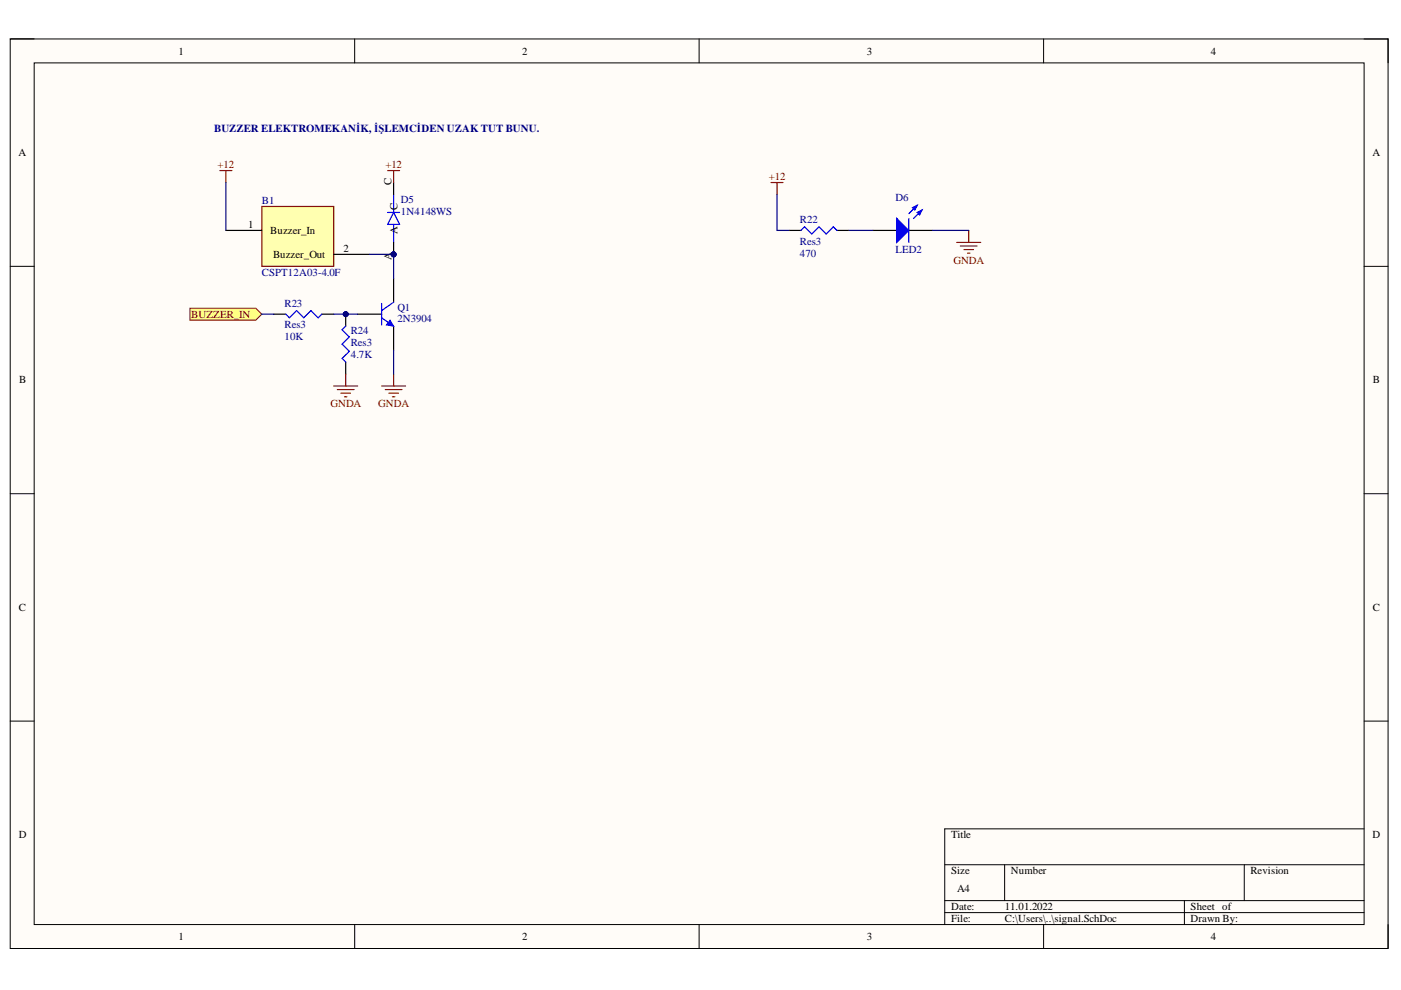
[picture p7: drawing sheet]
<svg xmlns="http://www.w3.org/2000/svg" width="297mm" height="210mm" viewBox="0 0 297 210" stroke-linecap="round" stroke-linejoin="round" font-family="sans-serif">
<defs><g id="words">
<g font-size="2.3">
<text x="37.9" y="11.6">1</text>
<text x="110.7" y="11.6">2</text>
<text x="183.8" y="11.6">3</text>
<text x="256.7" y="11.6">4</text>
<text x="3.9" y="33.1">A</text>
<text x="291" y="33.1">A</text>
<text x="83" y="39.2" transform="rotate(-90 83 39.2)">C</text>
<text x="84.3" y="44.5" transform="rotate(-90 84.3 44.5)">C</text>
<text x="52.6" y="48.3">1</text>
<text x="57.3" y="49.6">Buzzer_In</text>
<text x="72.8" y="53.4">2</text>
<text x="84.3" y="49.6" transform="rotate(-90 84.3 49.6)">A</text>
<text x="57.9" y="54.7">Buzzer_Out</text>
<text x="83" y="55" transform="rotate(-90 83 55)">A</text>
<text x="4.1" y="81.3">B</text>
<text x="291" y="81.3">B</text>
<text x="4" y="129.5">C</text>
<text x="291" y="129.5">C</text>
<text x="4" y="177.7">D</text>
<text x="201.6" y="177.7">Title</text>
<text x="291" y="177.7">D</text>
<text x="201.6" y="185.4">Size</text>
<text x="214.3" y="185.4">Number</text>
<text x="265.1" y="185.4">Revision</text>
<text x="202.9" y="189.2">A4</text>
<text x="201.6" y="193">Date:</text>
<text x="201.6" y="195.5">File:</text>
<text x="213" y="193">11.01.2022</text>
<text x="213" y="195.5">C:\Users\..\signal.SchDoc</text>
<text x="252.4" y="193">Sheet of</text>
<text x="252.4" y="195.5">Drawn By:</text>
<text x="37.9" y="199.3">1</text>
<text x="110.7" y="199.3">2</text>
<text x="183.8" y="199.3">3</text>
<text x="256.7" y="199.3">4</text>
</g>
<g font-size="2.3" fill="#000080">
<text x="45.4" y="28">BUZZER ELEKTROMEKANİK, İŞLEMCİDEN UZAK TUT BUNU.</text>
<text x="55.5" y="43.2">B1</text>
<text x="85" y="43">D5</text>
<text x="85" y="45.5">1N4148WS</text>
<text x="169.6" y="47.3">R22</text>
<text x="189.9" y="42.7">D6</text>
<text x="169.6" y="51.9">Res3</text>
<text x="189.9" y="53.7">LED2</text>
<text x="55.5" y="58.5">CSPT12A03-4.0F</text>
<text x="169.6" y="54.4">470</text>
<text x="60.3" y="65.1">R23</text>
<text x="84.3" y="65.8">Q1</text>
<text x="60.3" y="69.6">Res3</text>
<text x="74.4" y="70.9">R24</text>
<text x="84.3" y="68.4">2N3904</text>
<text x="60.3" y="72.2">10K</text>
<text x="74.4" y="76">4.7K</text>
<text x="74.4" y="73.4">Res3</text>
</g>
<g font-size="2.3" fill="#800000">
<text x="46.1" y="35.6">+12</text>
<text x="81.7" y="35.6">+12</text>
<text x="163" y="38.2">+12</text>
<text x="202.1" y="56">GNDA</text>
<text x="40.6" y="67.4">BUZZER_IN</text>
<text x="70.1" y="86.4">GNDA</text>
<text x="80.2" y="86.4">GNDA</text>
</g>
</g></defs>
<path d="M2.2 8.3h292.1v192.8h-292.1z" fill-rule="evenodd" fill="#fffcf8"/>
<path d="M2.2 8.3h292.1v192.8h-292.1z" fill="none" stroke="#000" stroke-width=".21"/>
<path d="M7.2 13.3h282v182.7h-282z" fill-rule="evenodd" fill="#fffcf8"/>
<g fill="none" stroke="#000" stroke-width=".21">
<path d="M2.2 8.3h5M7.2 13.3h282v182.7h-282zM75.2 8.3v5M148.2 8.3v5M221.3 8.3v5M289.2 8.3h5.1v5M2.2 56.5h5M289.2 56.5h5.1M2.2 104.7h5M289.2 104.7h5.1M2.2 152.9h5M289.2 152.9h5.1"/>
<path d="M289.2 175.7h-88.9v20.3M75.2 196v5.1M148.2 196v5.1M200.3 183.3h88.9M200.3 191h88.9M200.3 193.5h88.9M213 183.3v7.7M221.3 196v5.1M251.1 191v5M263.8 183.3v7.7M294.3 196v5.1"/>
</g>
<path d="M55.5 43.8h15.3v12.7h-15.3z" fill-rule="evenodd" fill="#ffffb0"/>
<path d="M55.5 43.8h15.3v12.7h-15.3z" fill="none" stroke="#800000" stroke-width=".25"/>
<path d="M47.9 48.9h7.6M70.8 53.9h7.6M185.1 48.9h5M192.7 48.9h5.1" fill="none" stroke="#000" stroke-width=".25"/>
<path d="M190.1 46.3l2.6 2.6-2.6 2.5z" fill="#00f"/>
<path d="M190.1 46.3l2.6 2.6-2.6 2.5zM194.5 43.5l-1.8 1.8M195.5 44.5l-1.8 1.8" fill="none" stroke="#00f" stroke-width=".25"/>
<path d="M194.5 45l1-.5-.5 1.1z" fill="#00f"/>
<path d="M194.5 45l1-.5-.5 1.1z" fill="none" stroke="#00f" stroke-width=".25"/>
<path d="M193.4 44l1.1-.5-.5 1z" fill="#00f"/>
<path d="M169.8 48.9l.8-.8 1.5 1.5 1.5-1.5 1.6 1.5 1.5-1.5 .7 .8M192.7 46.3v5.1M193.4 44l1.1-.5-.5 1z" fill="none" stroke="#00f" stroke-width=".25"/>
<path d="M163.5 38.7h2.5M164.7 38.7v2.5M202.9 51.4h5M203.6 52.2h3.6M204.4 52.9h2M205.1 53.7h.5M205.4 48.9v2.5" fill="none" stroke="#800000" stroke-width=".25"/>
<path d="M167.3 48.9h2.5M177.4 48.9h2.6" fill="none" stroke="#000" stroke-width=".25"/>
<path d="M40.3 65.3h13.9l1.3 1.3-1.3 1.3h-13.9z" fill-rule="evenodd" fill="#ffff80"/>
<path d="M40.3 65.3h13.9l1.3 1.3-1.3 1.3h-13.9z" fill="none" stroke="#800000" stroke-width=".21"/>
<path d="M46.6 36.2h2.6M47.9 36.2v2.5M83.5 79.3v2.5M80.9 81.8h5.1M81.7 82.6h3.5M82.4 83.4h2.1M83.2 84.1h.5" fill="none" stroke="#800000" stroke-width=".25"/>
<path d="M83.5 59v5.1M75.8 66.6h5.1M83.5 69.2v5" fill="none" stroke="#000" stroke-width=".25"/>
<path d="M80.9 67.4l2.6 1.8M80.9 64.3v4.6M83.5 64.1l-2.6 1.8" fill="none" stroke="#00f" stroke-width=".25"/>
<path d="M82.7 67.9l.8 1.3-1.6-.3z" fill="#00f"/>
<path d="M82.7 67.9l.8 1.3-1.6-.3z" fill="none" stroke="#00f" stroke-width=".21"/>
<circle cx="73.3" cy="66.6" r=".51" fill="#000080"/>
<circle cx="73.3" cy="66.6" r=".51" fill="none" stroke="#000080" stroke-width=".21"/>
<path d="M73.3 66.6v2.6M73.3 76.8v2.5" fill="none" stroke="#000" stroke-width=".25"/>
<circle cx="73.3" cy="66.6" r=".51" fill="#000080"/>
<circle cx="73.3" cy="66.6" r=".51" fill="none" stroke="#000080" stroke-width=".21"/>
<path d="M73.3 69.2l-.8 .7 1.6 1.5-1.6 1.6 1.6 1.5-1.6 1.5 .8 .8" fill="none" stroke="#00f" stroke-width=".25"/>
<path d="M73.3 79.3v2.5M70.8 81.8h5M71.5 82.6h3.6M72.3 83.4h2M73 84.1h.5" fill="none" stroke="#800000" stroke-width=".25"/>
<circle cx="83.5" cy="53.9" r=".51" fill="#000080"/>
<circle cx="83.5" cy="53.9" r=".51" fill="none" stroke="#000080" stroke-width=".21"/>
<path d="M82.2 45h2.5M83.5 45l1.2 2.6h-2.5zM83.5 41.2v3.8M83.5 47.6v3.8" fill="none" stroke="#00f" stroke-width=".25"/>
<path d="M83.5 51.4v2.5" fill="none" stroke="#000" stroke-width=".25"/>
<circle cx="83.5" cy="53.9" r=".51" fill="#000080"/>
<circle cx="83.5" cy="53.9" r=".51" fill="none" stroke="#000080" stroke-width=".21"/>
<path d="M83.5 38.7v2.5M58.1 66.6h2.5M68.2 66.6h2.6" fill="none" stroke="#000" stroke-width=".25"/>
<path d="M82.2 36.2h2.5M83.5 36.2v2.5" fill="none" stroke="#800000" stroke-width=".25"/>
<path d="M60.6 66.6l.8 .8 1.5-1.5 1.5 1.5 1.5-1.5 1.6 1.5 .7-.8" fill="none" stroke="#00f" stroke-width=".25"/>
<path d="M55.5 66.6h2.6M70.8 66.6h5" fill="none" stroke="#000080" stroke-width=".25"/>
<circle cx="73.3" cy="66.6" r=".51" fill="#000080"/>
<circle cx="73.3" cy="66.6" r=".51" fill="none" stroke="#000080" stroke-width=".21"/>
<path d="M78.4 53.9h5.1" fill="none" stroke="#000080" stroke-width=".25"/>
<circle cx="83.5" cy="53.9" r=".51" fill="#000080"/>
<circle cx="83.5" cy="53.9" r=".51" fill="none" stroke="#000080" stroke-width=".21"/>
<path d="M47.9 38.7v10.2M83.5 53.9v5.1M164.7 41.2v7.7h2.6M180 48.9h5.1M197.8 48.9h7.6M83.5 74.2v5.1" fill="none" stroke="#000080" stroke-width=".25"/>
<circle cx="83.5" cy="53.9" r=".51" fill="#000080"/>
<circle cx="83.5" cy="53.9" r=".51" fill="none" stroke="#000080" stroke-width=".21"/>
<use href="#words"/>
</svg>
